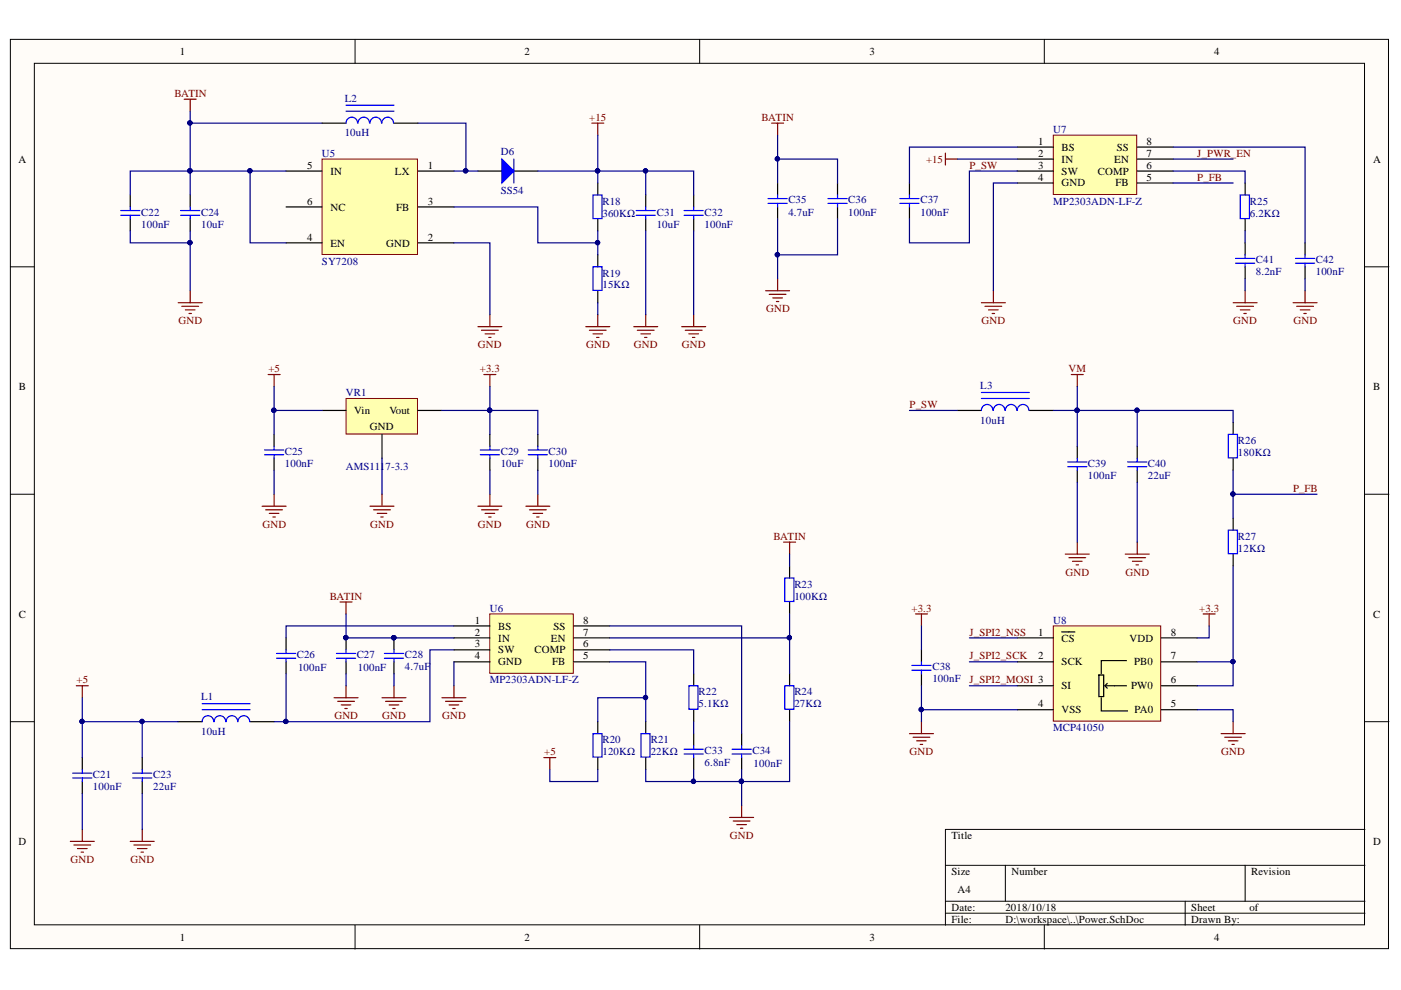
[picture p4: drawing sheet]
<svg xmlns="http://www.w3.org/2000/svg" width="297mm" height="210mm" viewBox="0 0 297 210" stroke-linecap="round" stroke-linejoin="round" font-family="sans-serif">
<defs><g id="words">
<g font-size="2.3">
<text x="38.1" y="11.7">1</text>
<text x="111.2" y="11.7">2</text>
<text x="184.3" y="11.7">3</text>
<text x="257.4" y="11.7">4</text>
<text x="3.9" y="34.5">A</text>
<text x="65.1" y="35.7">5</text>
<text x="90.7" y="35.7">1</text>
<text x="220.1" y="30.7">1</text>
<text x="220.1" y="33.2">2</text>
<text x="220.1" y="35.7">3</text>
<text x="225.1" y="31.9">BS</text>
<text x="225.1" y="34.5">IN</text>
<text x="236.3" y="34.5">EN</text>
<text x="236.8" y="31.9">SS</text>
<text x="243.1" y="35.7">6</text>
<text x="243.1" y="33.2">7</text>
<text x="243.1" y="30.7">8</text>
<text x="291.2" y="34.5">A</text>
<text x="70" y="37">IN</text>
<text x="83.7" y="37">LX</text>
<text x="220.1" y="38.3">4</text>
<text x="225.1" y="37">SW</text>
<text x="225.1" y="39.5">GND</text>
<text x="232.8" y="37">COMP</text>
<text x="236.5" y="39.5">FB</text>
<text x="243.1" y="38.3">5</text>
<text x="65.1" y="43.4">6</text>
<text x="70" y="44.7">NC</text>
<text x="84" y="44.7">FB</text>
<text x="90.7" y="43.4">3</text>
<text x="65.1" y="51">4</text>
<text x="70" y="52.3">EN</text>
<text x="81.9" y="52.3">GND</text>
<text x="90.7" y="51">2</text>
<text x="4" y="82.7">B</text>
<text x="291.2" y="82.7">B</text>
<text x="75.1" y="87.8">Vin</text>
<text x="82.6" y="87.8">Vout</text>
<text x="78.4" y="91.1">GND</text>
<text x="4" y="130.9">C</text>
<text x="291.2" y="130.9">C</text>
<text x="100.7" y="132.2">1</text>
<text x="100.7" y="134.7">2</text>
<text x="100.7" y="137.3">3</text>
<text x="105.7" y="133.5">BS</text>
<text x="105.7" y="136">IN</text>
<text x="116.8" y="136">EN</text>
<text x="117.3" y="133.5">SS</text>
<text x="123.7" y="137.3">6</text>
<text x="123.7" y="134.7">7</text>
<text x="123.7" y="132.2">8</text>
<text x="220.1" y="134.7">1</text>
<text x="225.1" y="136">CS</text>
<text x="239.5" y="136">VDD</text>
<text x="248.3" y="134.7">8</text>
<text x="100.7" y="139.8">4</text>
<text x="105.7" y="138.6">SW</text>
<text x="105.7" y="141.1">GND</text>
<text x="113.3" y="138.6">COMP</text>
<text x="117.1" y="141.1">FB</text>
<text x="123.7" y="139.8">5</text>
<text x="220.1" y="139.8">2</text>
<text x="225.1" y="141.1">SCK</text>
<text x="240.5" y="141.1">PB0</text>
<text x="248.3" y="139.8">7</text>
<text x="220.1" y="150">4</text>
<text x="225.1" y="146.2">SI</text>
<text x="239.8" y="146.2">PW0</text>
<text x="248.3" y="144.9">6</text>
<text x="248.3" y="150">5</text>
<text x="225.1" y="151.2">VSS</text>
<text x="240.6" y="151.2">PA0</text>
<text x="3.9" y="179.2">D</text>
<text x="201.7" y="177.9">Title</text>
<text x="291.2" y="179.2">D</text>
<text x="201.7" y="185.5">Size</text>
<text x="214.4" y="185.5">Number</text>
<text x="265.3" y="185.5">Revision</text>
<text x="203" y="189.3">A4</text>
<text x="201.7" y="193.1">Date:</text>
<text x="201.7" y="195.7">File:</text>
<text x="213.2" y="193.1">2018/10/18</text>
<text x="213.2" y="195.7">D:\workspace\..\Power.SchDoc</text>
<text x="252.6" y="193.1">Sheet</text>
<text x="252.6" y="195.7">Drawn By:</text>
<text x="264.9" y="193.1">of</text>
<text x="38.1" y="199.5">1</text>
<text x="111.2" y="199.5">2</text>
<text x="184.3" y="199.5">3</text>
<text x="257.4" y="199.5">4</text>
</g>
<g font-size="2.3" fill="#800000">
<text x="37" y="20.5">BATIN</text>
<text x="124.9" y="25.6">+15</text>
<text x="161.5" y="25.6">BATIN</text>
<text x="196.3" y="34.5">+15</text>
<text x="205.6" y="35.7">P_SW</text>
<text x="253.9" y="33.2">J_PWR_EN</text>
<text x="253.9" y="38.3">P_FB</text>
<text x="37.8" y="68.8">GND</text>
<text x="162.4" y="66.2">GND</text>
<text x="208.1" y="68.8">GND</text>
<text x="261.5" y="68.8">GND</text>
<text x="274.2" y="68.8">GND</text>
<text x="101.3" y="73.8">GND</text>
<text x="124.3" y="73.8">GND</text>
<text x="134.4" y="73.8">GND</text>
<text x="144.6" y="73.8">GND</text>
<text x="56.9" y="78.9">+5</text>
<text x="101.8" y="78.9">+3.3</text>
<text x="226.5" y="78.9">VM</text>
<text x="192.9" y="86.5">P_SW</text>
<text x="274.2" y="104.3">P_FB</text>
<text x="55.7" y="111.9">GND</text>
<text x="78.5" y="111.9">GND</text>
<text x="101.3" y="111.9">GND</text>
<text x="111.6" y="111.9">GND</text>
<text x="164" y="114.5">BATIN</text>
<text x="225.9" y="122.1">GND</text>
<text x="238.6" y="122.1">GND</text>
<text x="70" y="127.1">BATIN</text>
<text x="193.3" y="129.7">+3.3</text>
<text x="254.3" y="129.7">+3.3</text>
<text x="205.6" y="134.7">J_SPI2_NSS</text>
<text x="205.6" y="139.8">J_SPI2_SCK</text>
<text x="16.2" y="144.9">+5</text>
<text x="205.6" y="144.9">J_SPI2_MOSI 3</text>
<text x="70.9" y="152.5">GND</text>
<text x="81" y="152.5">GND</text>
<text x="93.7" y="152.5">GND</text>
<text x="115.4" y="160.1">+5</text>
<text x="192.9" y="160.1">GND</text>
<text x="258.9" y="160.1">GND</text>
<text x="154.7" y="177.9">GND</text>
<text x="15" y="183">GND</text>
<text x="27.7" y="183">GND</text>
</g>
<g font-size="2.3" fill="#000080">
<text x="73.1" y="21.5">L2</text>
<text x="73.1" y="28.9">10uH</text>
<text x="223.3" y="28.1">U7</text>
<text x="68.3" y="33.2">U5</text>
<text x="106.2" y="32.9">D6</text>
<text x="106.2" y="41.1">SS54</text>
<text x="29.9" y="45.7">C22</text>
<text x="42.6" y="45.7">C24</text>
<text x="127.7" y="43.4">R18</text>
<text x="127.7" y="46">360KΩ</text>
<text x="139.2" y="45.7">C31</text>
<text x="149.4" y="45.7">C32</text>
<text x="167.1" y="43.1">C35</text>
<text x="167.1" y="45.7">4.7uF</text>
<text x="179.8" y="43.1">C36</text>
<text x="179.8" y="45.7">100nF</text>
<text x="195.1" y="43.1">C37</text>
<text x="195.1" y="45.7">100nF</text>
<text x="223.3" y="43.4">MP2303ADN-LF-Z</text>
<text x="265" y="43.4">R25</text>
<text x="265" y="46">6.2KΩ</text>
<text x="29.9" y="48.2">100nF</text>
<text x="42.6" y="48.2">10uF</text>
<text x="139.2" y="48.2">10uF</text>
<text x="149.4" y="48.2">100nF</text>
<text x="68.3" y="56.1">SY7208</text>
<text x="127.7" y="58.6">R19</text>
<text x="266.3" y="55.8">C41</text>
<text x="266.3" y="58.4">8.2nF</text>
<text x="279" y="55.8">C42</text>
<text x="279" y="58.4">100nF</text>
<text x="127.7" y="61.2">15KΩ</text>
<text x="73.3" y="84">VR1</text>
<text x="207.8" y="82.5">L3</text>
<text x="207.8" y="89.8">10uH</text>
<text x="262.5" y="94.1">R26</text>
<text x="60.4" y="96.4">C25</text>
<text x="60.4" y="98.9">100nF</text>
<text x="73.3" y="99.7">AMS1117-3.3</text>
<text x="106.2" y="96.4">C29</text>
<text x="106.2" y="98.9">10uF</text>
<text x="116.3" y="96.4">C30</text>
<text x="116.3" y="98.9">100nF</text>
<text x="230.7" y="98.9">C39</text>
<text x="230.7" y="101.5">100nF</text>
<text x="243.4" y="98.9">C40</text>
<text x="243.4" y="101.5">22uF</text>
<text x="262.5" y="96.6">180KΩ</text>
<text x="262.5" y="114.5">R27</text>
<text x="262.5" y="117">12KΩ</text>
<text x="168.4" y="124.6">R23</text>
<text x="103.9" y="129.7">U6</text>
<text x="168.4" y="127.1">100KΩ</text>
<text x="223.3" y="132.2">U8</text>
<text x="62.9" y="139.6">C26</text>
<text x="63.2" y="142.4">100nF</text>
<text x="75.6" y="139.6">C27</text>
<text x="75.9" y="142.4">100nF</text>
<text x="85.9" y="139.6">C28</text>
<text x="85.9" y="142.1">4.7uF</text>
<text x="197.7" y="142.1">C38</text>
<text x="42.6" y="148.4">L1</text>
<text x="103.9" y="144.9">MP2303ADN-LF-Z</text>
<text x="148.1" y="147.4">R22</text>
<text x="148.1" y="150">5.1KΩ</text>
<text x="168.4" y="147.4">R24</text>
<text x="168.4" y="150">27KΩ</text>
<text x="197.7" y="144.6">100nF</text>
<text x="42.6" y="155.8">10uH</text>
<text x="223.3" y="155">MCP41050</text>
<text x="127.7" y="157.6">R20</text>
<text x="127.7" y="160.1">120KΩ</text>
<text x="138" y="157.6">R21</text>
<text x="138" y="160.1">22KΩ</text>
<text x="149.4" y="159.8">C33</text>
<text x="159.5" y="159.8">C34</text>
<text x="19.7" y="165">C21</text>
<text x="19.7" y="167.5">100nF</text>
<text x="32.5" y="165">C23</text>
<text x="32.5" y="167.5">22uF</text>
<text x="149.4" y="162.4">6.8nF</text>
<text x="159.8" y="162.6">100nF</text>
</g>
</g></defs>
<g fill="#fffcf8" stroke="#000" stroke-width=".21">
<path d="M2.2 8.3h292.2v192.8h-292.2z"/>
<path d="M7.3 13.4h282v182.7h-282z"/>
</g>
<g fill="none" stroke="#000" stroke-width=".21">
<path d="M75.3 8.3v5.1M148.3 8.3v5.1M221.4 8.3v5.1M2.2 56.6h5.1M289.4 56.6h5.1M2.2 104.8h5.1M289.4 104.8h5.1M2.2 153h5.1M289.4 153h5.1M289.4 175.9h-89v20.3M75.3 196.2v5M148.3 196.2v5"/>
<path d="M200.4 183.5h89M200.4 191.1h89M200.4 193.6h89M213.2 183.5v7.6M221.4 196.2v5M251.3 191.1v5.1M264 183.5v7.6"/>
</g>
<path d="M223.3 28.7h17.7v12.5h-17.7z" fill="#ffffb0" stroke="#800000" stroke-width=".21"/>
<g fill="none" stroke="#000" stroke-width=".25">
<path d="M164.9 38.8v2.5M177.6 38.8v2.5M192.8 38.8v2.5M215.7 31.2h7.6M215.7 33.7h7.6M215.7 36.3h7.6M215.7 38.8h7.6M241.1 31.2h7.6M241.1 33.7h7.6M241.1 36.3h7.6M241.1 38.8h7.6M264 38.8v2.5"/>
<path d="M164.9 43.9v2.5M177.6 43.9v2.5M192.8 43.9v2.5M264 46.4v2.6M264 51.5v2.5M264 56.6v2.5M276.7 51.5v2.5M276.7 56.6v2.5M228.4 94.6v2.6M228.4 99.7v2.6M241.1 94.6v2.6M241.1 99.7v2.6"/>
<path d="M261.4 89.6v2.5M261.4 97.2v2.5M73.4 135.2v2.6M83.5 135.2v2.6M195.4 137.8v2.5M73.4 140.3v2.6M83.5 140.3v2.6M195.4 142.9v2.5M17.4 160.6v2.6M17.4 165.7v2.5M30.2 160.6v2.6M30.2 165.7v2.5"/>
</g>
<g fill="none" stroke="#00f" stroke-width=".25">
<path d="M162.8 42.1h4.1M162.8 43.1h4.1M164.9 41.3v.8M164.9 43.1v.8M175.5 42.1h4.1M175.5 43.1h4.1M177.6 41.3v.8M177.6 43.1v.8M190.8 42.1h4.1M190.8 43.1h4.1M192.8 41.3v.8M192.8 43.1v.8"/>
<path d="M262 54.8h4M262 55.8h4M262.9 41.3h2v5h-2zM264 54v.8M264 55.8v.8M274.7 54.8h4M274.7 55.8h4M276.7 54v.8M276.7 55.8v.8M226.4 97.9h4M226.4 99h4M228.4 97.2v.7"/>
<path d="M228.4 99v.7M239.1 97.9h4M239.1 99h4M241.1 97.2v.7M241.1 99v.7M260.4 92.1h2v5h-2zM71.3 138.5h4.1M71.3 139.6h4.1M73.4 137.8v.7M73.4 139.6v.7M81.5 138.5h4.1M81.5 139.6h4.1"/>
<path d="M83.5 137.8v.7M83.5 139.6v.7M193.3 141.1h4.1M193.3 142.1h4.1M195.4 140.3v.8M195.4 142.1v.8M15.4 163.9h4.1M15.4 164.9h4.1M17.4 163.2v.7M17.4 164.9v.8M28.1 163.9h4.1M28.1 164.9h4.1"/>
<path d="M30.2 163.2v.7M30.2 164.9v.8"/>
</g>
<g fill="none" stroke="#800000" stroke-width=".25">
<path d="M163.6 26.1h2.5M164.9 26.1v2.6M200.4 32.5v2.5M200.4 33.7h2.6M164.9 59.1v2.5M162.3 61.6h5.1M163.1 62.4h3.5M163.8 63.2h2.1M164.6 63.9h.5M208.1 64.2h5.1M208.8 64.9h3.6M209.6 65.7h2"/>
<path d="M210.4 66.5h.5M210.6 61.6v2.6M227.1 79.4h2.6M228.4 79.4v2.5M261.4 64.2h5.1M262.2 64.9h3.6M263 65.7h2M263.7 66.5h.5M264 61.6v2.6M274.2 64.2h5M274.9 64.9h3.6M275.7 65.7h2"/>
<path d="M276.4 66.5h.6M276.7 61.6v2.6M225.9 117.5h5M226.6 118.2h3.6M227.4 119h2M228.2 119.8h.5M228.4 114.9v2.6M238.6 117.5h5.1M239.3 118.2h3.6M240.1 119h2M240.9 119.8h.5M241.1 114.9v2.6"/>
<path d="M72.1 127.6h2.5M73.4 127.6v2.6M194.1 130.2h2.5M195.4 130.2v2.5M16.2 145.4h2.5M17.4 145.4v2.5M70.8 147.9h5.1M71.6 148.7h3.5M72.3 149.5h2.1M73.1 150.2h.5M73.4 145.4v2.5M81 147.9h5.1"/>
<path d="M81.8 148.7h3.5M82.5 149.5h2M83.3 150.2h.5M83.5 145.4v2.5M192.8 155.6h5.1M193.6 156.3h3.5M194.3 157.1h2.1M195.1 157.8h.5M195.4 153v2.6M14.9 178.4h5.1M15.7 179.2h3.5M16.4 179.9h2.1"/>
<path d="M17.4 175.9v2.5M27.6 178.4h5.1M28.4 179.2h3.5M29.1 179.9h2.1M30.2 175.9v2.5M17.2 180.7h.5M29.9 180.7h.5"/>
</g>
<g fill="#000080" stroke="#000080" stroke-width=".21">
<circle cx="73.3" cy="135.2" r=".46"/>
<circle cx="83.5" cy="135.2" r=".46"/>
</g>
<path d="M68.3 33.7h20.2v20.3h-20.2z" fill="#ffffb0" stroke="#800000" stroke-width=".21"/>
<g fill="none" stroke="#000" stroke-width=".25">
<path d="M60.7 36.3h7.6M68.3 26.1h5.1M83.5 26.1h5.1M88.6 36.3h7.6M101.3 36.3h5.1M108.9 36.3h5.1M27.6 41.3v2.6M27.6 46.4v2.6M40.3 41.3v2.6M40.3 46.4v2.6M60.7 51.5h7.6M60.7 43.9h7.6"/>
<path d="M88.6 51.5h7.6M88.6 43.9h7.6"/>
</g>
<g fill="none" stroke="#00f" stroke-width=".25">
<path d="M73.4 23.6h10.1M73.4 22.3h10.1M75.8 26.1a1.22 1.22 0 0 0-1.2-1.3 1.22 1.22 0 0 0-1.2 1.3M78.3 26.1a1.22 1.22 0 0 0-1.2-1.3 1.22 1.22 0 0 0-1.2 1.3M80.9 26.1a1.22 1.22 0 0 0-1.2-1.3 1.22 1.22 0 0 0-1.3 1.3M83.4 26.1a1.23 1.23 0 0 0-1.2-1.3 1.23 1.23 0 0 0-1.2 1.3M25.6 44.6h4M25.6 45.7h4M27.6 43.9v.7M27.6 45.7v.7M38.3 44.6h4.1M38.3 45.7h4.1"/>
<path d="M40.3 43.9v.7M40.3 45.7v.7"/>
</g>
<path d="M37.8 64.2h5.1M38.5 64.9h3.6M39.3 65.7h2M40.1 66.5h.5M40.3 61.6v2.6" fill="none" stroke="#800000" stroke-width=".25"/>
<path d="M106.4 33.7l2.5 2.6-2.5 2.5z" fill="#00f"/>
<g fill="none" stroke="#00f" stroke-width=".25">
<path d="M106.4 33.7l2.5 2.6-2.5 2.5zM108.9 33.7v5.1M125.7 41.3h2v5h-2zM125.7 56.6h2v5h-2zM134.9 44.6h4M134.9 45.7h4M136.9 43.9v.7M136.9 45.7v.7M145 44.6h4.1M145 45.7h4.1M147.1 43.9v.7M147.1 45.7v.7"/>
<path d="M208.1 84.5h10.1M208.1 83.2h10.1M210.5 87a1.22 1.22 0 0 0-1.2-1.2 1.22 1.22 0 0 0-1.2 1.2M213.1 87a1.22 1.22 0 0 0-1.3-1.2 1.22 1.22 0 0 0-1.2 1.2M215.6 87a1.22 1.22 0 0 0-1.2-1.2 1.22 1.22 0 0 0-1.2 1.2M218.1 87a1.23 1.23 0 0 0-1.2-1.2 1.23 1.23 0 0 0-1.2 1.2M260.4 112.4h2v5h-2z"/>
</g>
<g fill="none" stroke="#800000" stroke-width=".25">
<path d="M125.5 26.1h2.5M126.7 26.1v2.6M101.3 69.3h5.1M102.1 70h3.5M102.8 70.8h2.1M103.6 71.5h.5M103.9 66.7v2.6M124.2 69.3h5.1M125 70h3.5M125.7 70.8h2.1M126.5 71.5h.5M126.7 66.7v2.6"/>
<path d="M134.4 69.3h5M135.1 70h3.6M135.9 70.8h2M136.7 71.5h.5M136.9 66.7v2.6M144.5 69.3h5.1M145.3 70h3.6M146.1 70.8h2M146.8 71.5h.5M147.1 66.7v2.6"/>
</g>
<path d="M126.7 38.8v2.5M126.7 46.4v2.6M126.7 54v2.6M136.9 41.3v2.6M136.9 46.4v2.6M147.1 41.3v2.6M147.1 46.4v2.6M126.7 61.6v2.6M203 87h5.1M218.2 87h5.1M261.4 109.9v2.5M261.4 117.5v2.5" fill="none" stroke="#000" stroke-width=".25"/>
<path d="M223.3 132.7h22.8v20.2h-22.8z" fill="#ffffb0" stroke="#800000" stroke-width=".21"/>
<g fill="none" stroke="#000" stroke-width=".25">
<path d="M215.7 135.2h7.6M225.1 134h2.8M246.2 135.2h7.6M215.7 140.3h7.6M215.7 145.4h7.6M215.7 150.5h7.6M233 143.1h1v4.6h-1zM233.5 147.9v2.8h5.6M234.5 145.4h4.3M234.8 144.9l-.5 .5 .5 .5M238.8 140.1h-5.3v2.8M246.2 140.3h7.6"/>
<path d="M246.2 145.4h7.6M246.2 150.5h7.6"/>
</g>
<path d="M255.1 130.2h2.5M256.4 130.2v2.5M258.9 155.6h5.1M259.7 156.3h3.5M260.4 157.1h2.1M261.2 157.8h.5M261.4 153v2.6" fill="none" stroke="#800000" stroke-width=".25"/>
<path d="M103.8 130.2h17.8v12.6h-17.8z" fill="#ffffb0" stroke="#800000" stroke-width=".21"/>
<g fill="none" stroke="#000" stroke-width=".25">
<path d="M60.7 135.2v2.6M96.2 132.7h7.7M96.2 135.2h7.7M96.2 137.8h7.7M121.7 132.7h7.6M121.7 135.2h7.6M121.7 137.8h7.6M167.4 120v2.6M167.4 127.6v2.6M37.8 153h5.1M53 153h5.1M60.7 140.3v2.6"/>
<path d="M96.2 140.3h7.7M121.7 140.3h7.6M126.7 153v2.6M136.9 153v2.6M147.1 142.9v2.5M147.1 150.5v2.5M147.1 155.6v2.5M157.2 155.6v2.5M167.4 142.9v2.5M167.4 150.5v2.5M126.7 160.6v2.6M136.9 160.6v2.6"/>
<path d="M147.1 160.6v2.6M157.2 160.6v2.6"/>
</g>
<g fill="none" stroke="#00f" stroke-width=".25">
<path d="M58.6 138.5h4.1M58.6 139.6h4.1M60.7 137.8v.7M60.7 139.6v.7M166.4 122.6h1.9v4.9h-1.9zM42.9 150.5h10.1M42.9 149.2h10.1M45.3 153a1.22 1.22 0 0 0-1.2-1.3 1.22 1.22 0 0 0-1.2 1.3M47.8 153a1.22 1.22 0 0 0-1.2-1.3 1.22 1.22 0 0 0-1.2 1.3M50.4 153a1.22 1.22 0 0 0-1.2-1.3 1.22 1.22 0 0 0-1.3 1.3M52.9 153a1.23 1.23 0 0 0-1.2-1.3 1.23 1.23 0 0 0-1.2 1.3M125.7 155.6h2v4.9h-2z"/>
<path d="M135.9 155.6h1.9v4.9h-1.9zM145 158.9h4.1M145 159.9h4.1M146.1 145.4h1.9v5h-1.9zM147.1 158.1v.8M147.1 159.9v.7M155.2 158.9h4.1M155.2 159.9h4.1M157.2 158.1v.8M157.2 159.9v.7M166.4 145.4h1.9v5h-1.9z"/>
</g>
<g fill="none" stroke="#800000" stroke-width=".25">
<path d="M166.1 114.9h2.6M167.4 114.9v2.6M93.7 147.9h5.1M94.5 148.7h3.5M95.2 149.5h2.1M96 150.2h.5M96.2 145.4v2.5M115.3 160.6h2.5M116.6 160.6v2.6M154.7 173.3h5.1M155.5 174.1h3.5M156.2 174.8h2.1"/>
<path d="M157 175.6h.5M157.2 170.8v2.5"/>
</g>
<path d="M73.4 84.5h15.1v7.5h-15.1z" fill="#ffffb0" stroke="#800000" stroke-width=".21"/>
<path d="M58.1 92.1v2.5M58.1 97.2v2.5M68.3 87h5.1M81 92.1v5.1M88.6 87h5.1M103.9 92.1v2.5M103.9 97.2v2.5M114 92.1v2.5M114 97.2v2.5" fill="none" stroke="#000" stroke-width=".25"/>
<g fill="none" stroke="#800000" stroke-width=".25">
<path d="M39.1 21h2.5M40.3 21v2.6M56.8 79.4h2.6M58.1 79.4v2.5M102.6 79.4h2.5M103.9 79.4v2.5M55.6 107.3h5.1M56.3 108.1h3.6M57.1 108.9h2M57.9 109.6h.5M58.1 104.8v2.5M78.4 107.3h5.1"/>
<path d="M79.2 108.1h3.6M80 108.9h2M80.7 109.6h.5M81 104.8v2.5M101.3 107.3h5.1M102.1 108.1h3.5M102.8 108.9h2.1M103.6 109.6h.5M103.9 104.8v2.5M111.5 107.3h5.1M112.3 108.1h3.5M113 108.9h2"/>
<path d="M113.8 109.6h.5M114 104.8v2.5"/>
</g>
<path d="M56.1 95.4h4M56.1 96.4h4M58.1 94.6v.8M58.1 96.4v.8M101.8 95.4h4.1M101.8 96.4h4.1M103.9 94.6v.8M103.9 96.4v.8M112 95.4h4.1M112 96.4h4.1M114 94.6v.8M114 96.4v.8" fill="none" stroke="#00f" stroke-width=".25"/>
<g fill="none" stroke="#000080" stroke-width=".25">
<path d="M40.3 23.6v2.5M53 36.3v15.2h7.7M68.3 26.1h-28v10.2h20.4M88.6 26.1h10.2v10.2h-2.6M98.8 36.3h2.5M114 36.3h12.7v2.5M126.7 28.7v7.6h10.2v5M136.9 36.3h10.2v5M164.9 33.7h12.7v5.1M164.9 28.7v10.1M203 33.7h12.7M215.7 31.2h-22.9v7.6"/>
<path d="M215.7 38.8h-5.1v22.8M215.7 36.3h-10.2v15.2h-12.7v-5.1M248.7 36.3h15.3v2.5M248.7 31.2h28v20.3M248.7 33.7h12.7M248.7 38.8h12.7M27.6 49v2.5h12.7M27.6 41.3v-5h12.7v5M40.3 49v12.6M96.2 51.5h7.7v15.2M96.2 43.9h17.8v7.6h12.7M126.7 49v5"/>
<path d="M136.9 49v17.7M147.1 49v17.7M164.9 46.4v7.6M177.6 46.4v7.6h-12.7v5.1M264 49v2.5M264 59.1v2.5M276.7 59.1v2.5M126.7 64.2v2.5M58.1 81.9v5.1M58.1 99.7v5.1M68.3 87h-10.2v5.1M81 97.2v7.6"/>
<path d="M93.7 87h10.2v5.1M103.9 81.9v5.1h10.1v5.1M103.9 99.7v5.1M114 99.7v5.1M192.8 87h10.2M223.3 87h5.1v7.6M228.4 81.9v5.1h12.7v7.6M241.1 87h20.3v2.6M261.4 99.7v10.2M167.4 117.5v2.5M228.4 102.3v12.6M241.1 102.3v12.6"/>
<path d="M261.4 104.8h17.8M73.4 130.2v5h22.8M96.2 132.7h-35.5v2.5M96.2 137.8h-5v15.2h-30.5v-10.1M129.3 137.8h17.8v5.1M129.3 132.7h27.9v22.9M129.3 135.2h38.1v7.7M167.4 130.2v5M195.4 132.7v5.1M205.5 135.2h10.2M256.4 132.7v2.5h-2.6M261.4 120v25.4h-7.6"/>
<path d="M17.4 147.9v5.1M30.2 153h-12.8v7.6M37.8 153h-7.6v7.6M58.1 153h2.6M73.4 142.9v2.5M83.5 142.9v2.5M96.2 140.3v5.1M129.3 140.3h7.6v12.7M136.9 147.9h-10.2v5.1M147.1 153v2.6M167.4 153v12.7h-20.3v-2.5M195.4 145.4v7.6"/>
<path d="M195.4 150.5h20.3M205.5 140.3h10.2M205.5 145.4h10.2M253.8 150.5h7.6v2.5M253.8 140.3h7.6M17.4 168.2v7.7M30.2 168.2v7.7M116.6 163.2v2.5h10.1v-2.5M136.9 163.2v2.5h10.2M157.2 163.2v7.6"/>
</g>
<g fill="#000080" stroke="#000080" stroke-width=".21">
<circle cx="164.8" cy="33.7" r=".46"/>
<circle cx="164.8" cy="54" r=".46"/>
<circle cx="228.3" cy="87" r=".46"/>
<circle cx="241.1" cy="87" r=".46"/>
<circle cx="261.4" cy="104.7" r=".46"/>
<circle cx="30.1" cy="153" r=".46"/>
<circle cx="17.4" cy="153" r=".46"/>
<circle cx="98.7" cy="36.2" r=".46"/>
<circle cx="40.3" cy="36.2" r=".46"/>
<circle cx="40.3" cy="51.4" r=".46"/>
<circle cx="53" cy="36.2" r=".46"/>
<circle cx="136.9" cy="36.2" r=".46"/>
<circle cx="195.3" cy="150.4" r=".46"/>
<circle cx="261.4" cy="140.3" r=".46"/>
<circle cx="83.5" cy="135.2" r=".46"/>
<circle cx="73.3" cy="135.2" r=".46"/>
<circle cx="60.6" cy="153" r=".46"/>
<circle cx="157.2" cy="165.7" r=".46"/>
<circle cx="147" cy="165.7" r=".46"/>
<circle cx="136.9" cy="147.9" r=".46"/>
<circle cx="167.4" cy="135.2" r=".46"/>
<circle cx="40.3" cy="26.1" r=".46"/>
<circle cx="103.8" cy="87" r=".46"/>
<circle cx="58.1" cy="87" r=".47"/>
<circle cx="126.7" cy="36.2" r=".46"/>
<circle cx="126.7" cy="51.4" r=".46"/>
</g>
<use href="#words"/>
</svg>
